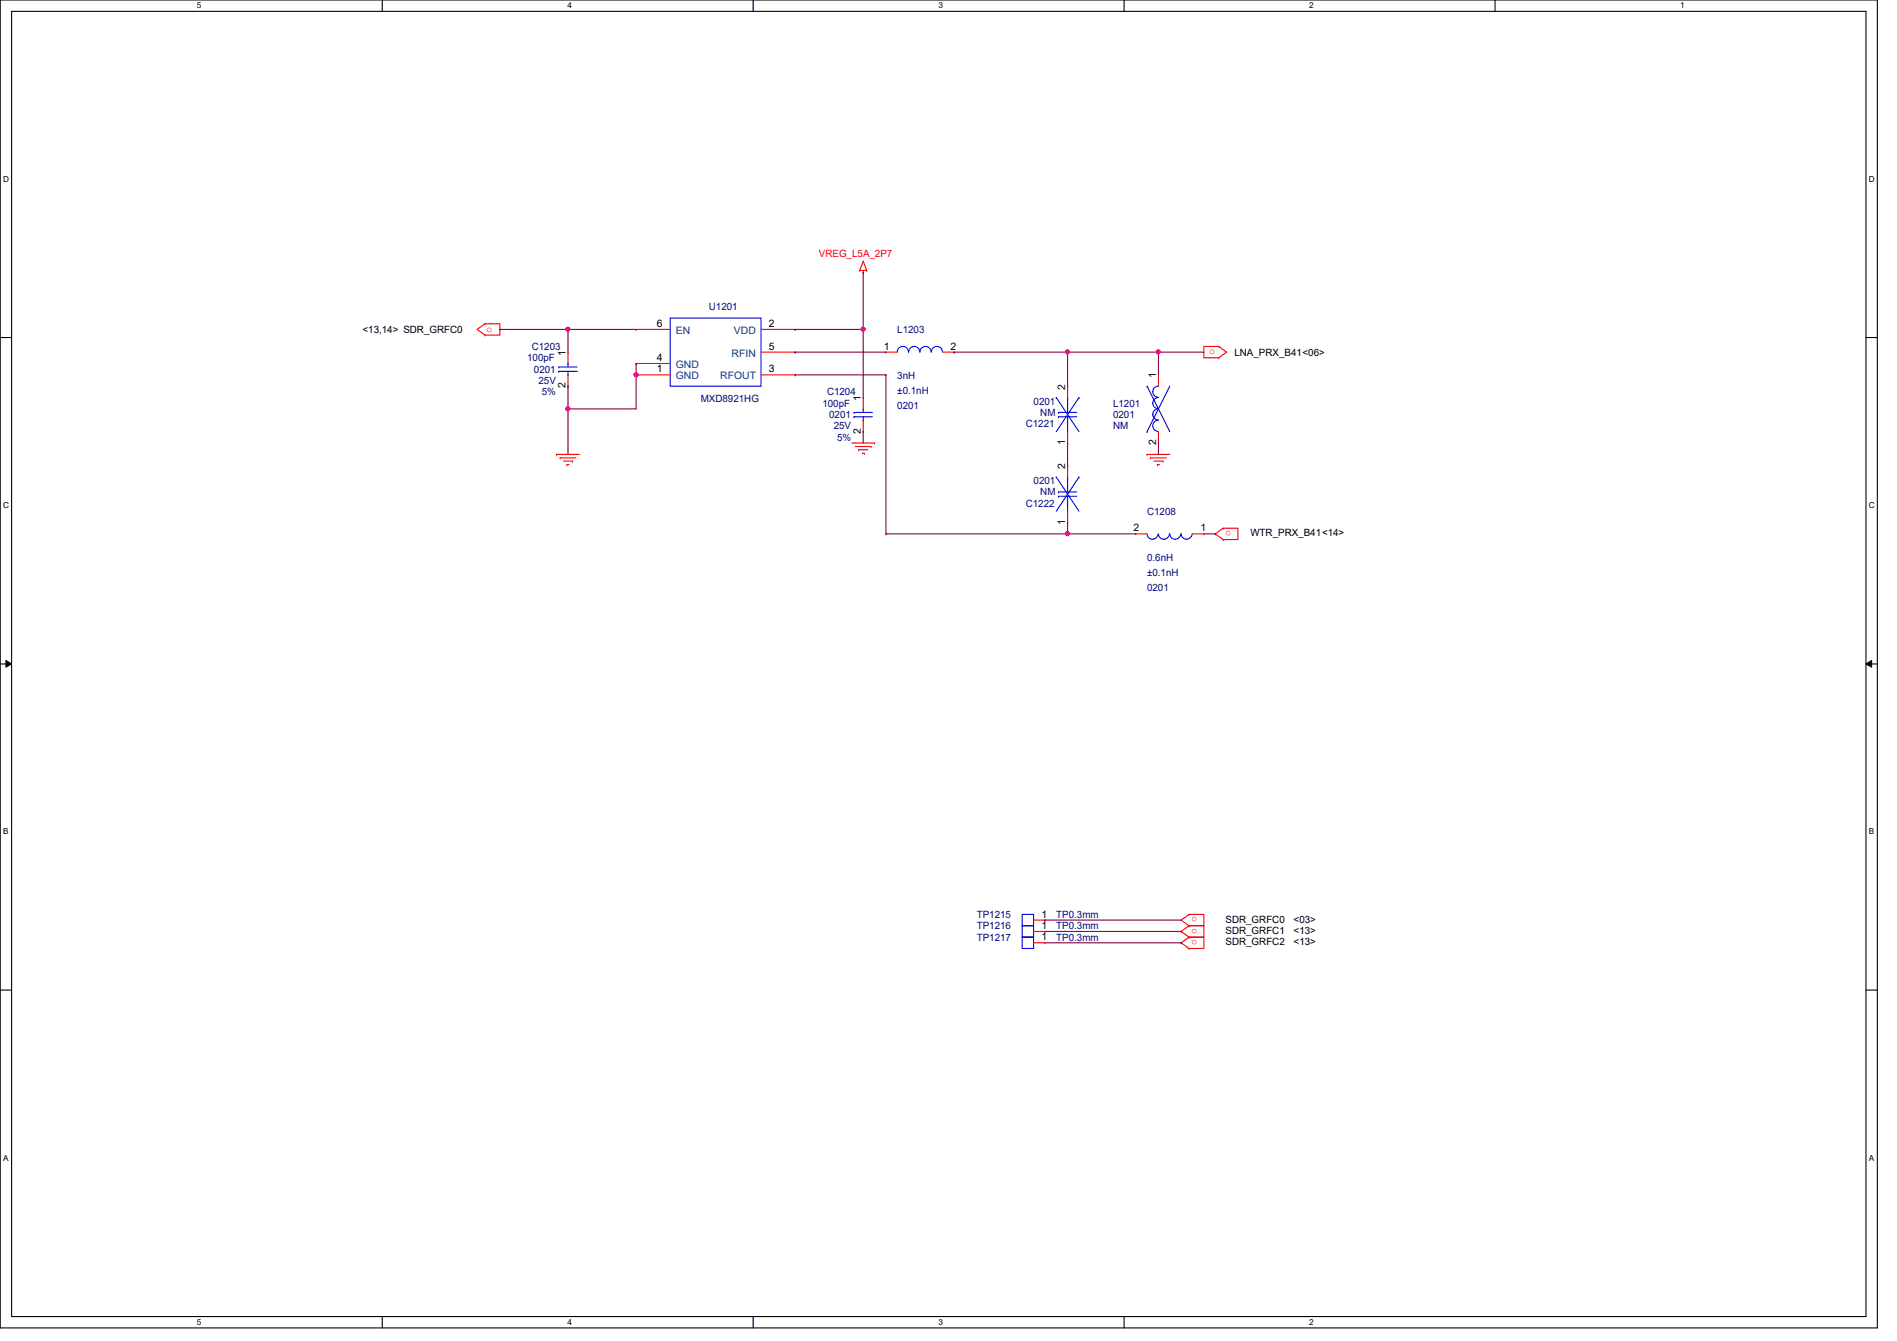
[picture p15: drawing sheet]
<svg xmlns="http://www.w3.org/2000/svg" width="297mm" height="210mm" viewBox="0 0 297 210" stroke-linecap="round" stroke-linejoin="round" font-family="sans-serif">
<defs><g id="words">
<g font-size="1.6" fill="#f00">
<text x="128.2" y="40.2">VREG_L5A_2P7</text>
<text x="76.2" y="51.9">o</text>
<text x="189.4" y="55.5">o</text>
<text x="192.8" y="83.1" transform="rotate(180 192.8 83.1)">o</text>
<text x="187.4" y="143.6" transform="rotate(180 187.4 143.6)">o</text>
<text x="187.4" y="145.4" transform="rotate(180 187.4 145.4)">o</text>
<text x="187.4" y="147.2" transform="rotate(180 187.4 147.2)">o</text>
</g>
<g font-size="1.6">
<text x="56.8" y="52.1">&lt;13,14&gt; SDR_GRFC0</text>
<text x="102.8" y="51.2">6</text>
<text x="120.4" y="51.2">2</text>
<text x="88.6" y="55.7" transform="rotate(-90 88.6 55.7)">1</text>
<text x="102.8" y="58.3">1</text>
<text x="102.8" y="56.5">4</text>
<text x="120.4" y="58.3">3</text>
<text x="120.4" y="54.7">5</text>
<text x="138.4" y="54.7">1</text>
<text x="148.8" y="54.7">2</text>
<text x="181" y="59.2" transform="rotate(-90 181 59.2)">1</text>
<text x="193.3" y="55.7">LNA_PRX_B41&lt;06&gt;</text>
<text x="88.6" y="60.8" transform="rotate(-90 88.6 60.8)">2</text>
<text x="134.8" y="62.8" transform="rotate(-90 134.8 62.8)">1</text>
<text x="166.8" y="61" transform="rotate(-90 166.8 61)">2</text>
<text x="134.8" y="67.9" transform="rotate(-90 134.8 67.9)">2</text>
<text x="166.8" y="69.7" transform="rotate(-90 166.8 69.7)">1</text>
<text x="181" y="69.7" transform="rotate(-90 181 69.7)">2</text>
<text x="166.8" y="73.4" transform="rotate(-90 166.8 73.4)">2</text>
<text x="166.8" y="82.1" transform="rotate(-90 166.8 82.1)">1</text>
<text x="177.5" y="83.2">2</text>
<text x="188" y="83.2">1</text>
<text x="195.8" y="83.9">WTR_PRX_B41&lt;14&gt;</text>
<text x="163.1" y="143.6">1</text>
<text x="163.1" y="145.4">1</text>
<text x="163.1" y="147.2">1</text>
<text x="191.9" y="144.4">SDR_GRFC0</text>
<text x="191.9" y="146.2">SDR_GRFC1</text>
<text x="191.9" y="148">SDR_GRFC2</text>
<text x="202.6" y="144.4">&lt;03&gt;</text>
<text x="202.6" y="146.2">&lt;13&gt;</text>
<text x="202.6" y="148">&lt;13&gt;</text>
</g>
<g font-size="1.6" fill="#004080">
<text x="105.8" y="52.3">EN</text>
<text x="114.9" y="52.3">VDD</text>
<text x="105.8" y="59.4">GND</text>
<text x="105.8" y="57.6">GND</text>
<text x="112.8" y="59.4">RFOUT</text>
<text x="114.6" y="55.8">RFIN</text>
</g>
<g font-size="1.6" fill="#000080">
<text x="111" y="48.6">U1201</text>
<text x="140.5" y="52.1">L1203</text>
<text x="82.5" y="56.6">100pF</text>
<text x="83.3" y="54.8">C1203</text>
<text x="83.6" y="58.3">0201</text>
<text x="140.5" y="59.4">3nH</text>
<text x="84.3" y="60.1">25V</text>
<text x="84.8" y="61.9">5%</text>
<text x="109.7" y="62.9">MXD8921HG</text>
<text x="128.8" y="63.7">100pF</text>
<text x="129.5" y="61.9">C1204</text>
<text x="129.8" y="65.4">0201</text>
<text x="140.5" y="61.7">±0.1nH</text>
<text x="140.5" y="64">0201</text>
<text x="161.8" y="63.3">0201</text>
<text x="162.9" y="65.1">NM</text>
<text x="174.3" y="63.7">L1201</text>
<text x="174.3" y="65.4">0201</text>
<text x="130.6" y="67.2">25V</text>
<text x="131.1" y="69">5%</text>
<text x="160.6" y="66.9">C1221</text>
<text x="174.3" y="67.2">NM</text>
<text x="161.8" y="75.8">0201</text>
<text x="162.9" y="77.6">NM</text>
<text x="160.6" y="79.3">C1222</text>
<text x="179.6" y="80.6">C1208</text>
<text x="179.6" y="87.8">0.6nH</text>
<text x="179.6" y="90.2">±0.1nH</text>
<text x="179.6" y="92.5">0201</text>
<text x="152.9" y="143.7">TP1215</text>
<text x="165.4" y="143.7">TP0.3mm</text>
<text x="152.9" y="145.5">TP1216</text>
<text x="152.9" y="147.2">TP1217</text>
<text x="165.4" y="145.5">TP0.3mm</text>
<text x="165.4" y="147.2">TP0.3mm</text>
</g>
<g font-size="1.3">
<text x="30.8" y="1.3">5</text>
<text x="88.9" y="1.3">4</text>
<text x="146.9" y="1.3">3</text>
<text x="205" y="1.3">2</text>
<text x="263.1" y="1.3">1</text>
<text x=".5" y="28.4">D</text>
<text x="292.6" y="28.4">D</text>
<text x=".5" y="79.5">C</text>
<text x="292.6" y="79.5">C</text>
<text x=".5" y="130.6">B</text>
<text x="292.6" y="130.6">B</text>
<text x=".5" y="181.7">A</text>
<text x="292.6" y="181.7">A</text>
<text x="30.8" y="207.4">5</text>
<text x="88.9" y="207.4">4</text>
<text x="146.9" y="207.4">3</text>
<text x="205" y="207.4">2</text>
</g>
</g></defs>
<path d="M0 0h294v207.9h-294zM1.8 1.8h290.4v204.3h-290.4z" fill="none" stroke="#000" stroke-width=".17"/>
<g fill="#fff">
<path d="M30.8 .2h.7v1.4h-.7z"/>
<path d="M30.8 206.2h.7v1.4h-.7z"/>
</g>
<path d="M59.9 0v1.8M59.9 206.1v1.8" fill="none" stroke="#000" stroke-width=".17"/>
<g fill="#fff">
<path d="M88.9 .2h.6v1.4h-.6z"/>
<path d="M88.9 206.2h.6v1.4h-.6z"/>
</g>
<path d="M117.9 0v1.8M117.9 206.1v1.8" fill="none" stroke="#000" stroke-width=".17"/>
<g fill="#fff">
<path d="M146.9 .2h.7v1.4h-.7z"/>
<path d="M146.9 206.2h.7v1.4h-.7z"/>
</g>
<path d="M176 0v1.8M176 206.1v1.8" fill="none" stroke="#000" stroke-width=".17"/>
<g fill="#fff">
<path d="M205 .2h.7v1.4h-.7z"/>
<path d="M205 206.2h.7v1.4h-.7z"/>
</g>
<path d="M234.1 0v1.8" fill="none" stroke="#000" stroke-width=".17"/>
<g fill="#fff">
<path d="M263.1 .2h.7v1.4h-.7z"/>
<path d="M.5 27.3h.9v1.4h-.9z"/>
<path d="M292.6 27.3h.9v1.4h-.9z"/>
<path d="M.5 78.4h.9v1.4h-.9z"/>
<path d="M292.6 78.4h.9v1.4h-.9z"/>
</g>
<path d="M0 52.8h1.8M292.2 52.8h1.8" fill="none" stroke="#000" stroke-width=".17"/>
<g fill="#fff">
<path d="M.5 129.5h.8v1.4h-.8z"/>
<path d="M292.6 129.5h.9v1.4h-.9z"/>
</g>
<path d="M0 103.9h1.8M292.2 103.9h1.8" fill="none" stroke="#000" stroke-width=".17"/>
<path d="M.9 103.4l.9 .5-.9 .5zM292.2 103.9l.9-.5v1z" fill="#000"/>
<path d="M.9 103.4l.9 .5-.9 .5zM292.2 103.9l.9-.5v1z" fill="none" stroke="#000" stroke-width=".16"/>
<g fill="#fff">
<path d="M.5 180.5h.8v1.4h-.8z"/>
<path d="M292.6 180.5h.9v1.4h-.9z"/>
</g>
<path d="M0 155h1.8M292.2 155h1.8" fill="none" stroke="#000" stroke-width=".17"/>
<g fill="none" stroke="#f00" stroke-width=".17">
<path d="M75.9 50.7h.1M75.9 52.5h.1M75.9 50.7h2.4v1.8h-2.4M75.9 50.7l-1.2 .9 1.2 .9M88.9 55.1h.1M88.9 55.1v1.8M88.9 58.7v1.8M99.6 58.7h.1M99.6 56.9h.1M99.6 51.6h.1M99.6 58.7h5.3M99.6 51.6h5.3"/>
<path d="M99.6 56.9h5.3M119.2 55.1h5.3M119.2 58.7h5.3M119.2 51.6h5.3M124.5 51.6h.1M124.5 58.7h.1M124.5 55.1h.1M134.6 42.3h.1M134.6 42.3h1.1M135.2 42.7h.1M135.2 40.9h.1M135.2 42.3v.4"/>
<path d="M135.2 40.9l.5 1.4M135.2 40.9l-.6 1.4M135.7 42.3h.1M138.7 55.1h.1M138.7 55.1h1.8M147.6 55.1h1.8M149.4 55.1h.1M181.4 58.7h.1M181.4 58.7v1.8M190.8 54.2h.1M190.8 56h.1M190.8 54.2h-2.3v1.8h2.3"/>
<path d="M190.8 54.2l1.3 .9-1.3 .9M87.2 71.1h.1M87.2 71.1h3.5M87.7 71.7h.1M87.7 71.7h2.5M88.2 72.2h1.5M88.8 72.7h.1M88.8 72.7h.3M88.9 60.5h.1M89.7 72.2h.1M133.4 69.3h3.5M133.9 69.9h2.5"/>
<path d="M134.4 70.4h.1M134.4 70.4h1.5M135 71h.3M135.2 62.2h.1M135.2 67.6h.1M135.2 62.2v1.8M135.2 65.8v1.8M135.3 71h.1M136.4 69.9h.1M136.9 69.3h.1M167.2 69.3h.1M167.2 60.5h.1"/>
<path d="M167.2 72.9h.1M167.2 60.5v1.7M167.2 67.6v1.7M167.2 72.9v1.8M179.6 71.1h.1M179.6 71.1h3.6M180.2 71.7h.1M180.2 71.7h2.4M180.7 72.2h1.4M181.2 72.7h.1M181.2 72.7h.4M181.4 69.3h.1"/>
<path d="M181.4 67.6v1.7M182.1 72.2h.1M167.2 81.8h.1M167.2 80v1.8M177.8 83.6h.1M177.8 83.6h1.8M186.7 83.6h1.8M188.5 83.6h.1M191.5 84.5h.1M191.5 82.7h.1M191.5 82.7h2.3v1.8h-2.3M191.5 82.7l-1.2 .9 1.2 .9"/>
<path d="M161.8 145.8h1.8M161.8 147.6h1.8M161.8 144h1.8M163.6 145.8h.1M163.6 147.6h.1M163.6 144h.1M186.2 144.9h.1M186.2 143.1h.1M186.2 143.1h2.3v1.8h-2.3M186.2 146.7h.1M186.2 144.9h2.3v1.8h-2.3M186.2 148.5h.1"/>
<path d="M186.2 146.7h2.3v1.8h-2.3M186.2 143.1l-1.2 .9 1.2 .9M186.2 144.9l-1.2 .9 1.2 .9M186.2 146.7l-1.2 .9 1.2 .9"/>
</g>
<g fill="none" stroke="#00f" stroke-width=".17">
<path d="M87.5 57.4h.1M87.5 58.1h.1M87.5 57.4h2.9M87.5 58.1h2.9M88.9 56.9h.1M88.9 58.7h.1M88.9 56.9v.5M88.9 58.1v.6M104.9 49.8h14.3v10.7h-14.3zM140.5 55.1a.87 .87 0 0 1 .9-.9 .87 .87 0 0 1 .8 .9M142.3 55.1a.87 .87 0 0 1 .8-.9 .87 .87 0 0 1 .9 .9M144.1 55.1a.87 .87 0 0 1 .8-.9 .87 .87 0 0 1 .9 .9"/>
<path d="M145.8 55.1a.87 .87 0 0 1 .9-.9 .87 .87 0 0 1 .9 .9M133.7 64.6h.1M133.7 65.2h.1M133.7 65.2h2.9M133.7 64.6h2.9M135.2 64h.1M135.2 65.8h.1M135.2 64v.6M135.2 65.2v.6M165.4 62.2h.1M165.4 74.7h.1M165.4 62.2l3.5 5.4"/>
<path d="M165.4 74.7l3.5 5.3M165.7 65.2h.1M165.7 64.6h.1M165.7 77.7h.1M165.7 77h.1M165.7 65.2h2.9M165.7 64.6h2.9M165.7 77.7h2.9M165.7 77h2.9M167.2 67.6h.1M167.2 62.2h.1M167.2 74.7h.1"/>
<path d="M167.2 62.2v2.4M167.2 65.2v2.4M167.2 74.7v2.3M167.2 77.7v2.3M168.9 62.2h.1M168.9 74.7h.1M168.9 62.2l-3.5 5.4M168.9 74.7l-3.5 5.3M179.6 60.5h.1M179.6 67.6h.1M179.6 60.5l3.6 7.1M181.4 60.5a.87 .87 0 0 0-.9 .8 .87 .87 0 0 0 .9 .9"/>
<path d="M181.4 62.2a.87 .87 0 0 0-.9 .9 .87 .87 0 0 0 .9 .9M181.4 64a.87 .87 0 0 0-.9 .9 .87 .87 0 0 0 .9 .8M181.4 65.8a.87 .87 0 0 0-.9 .9 .87 .87 0 0 0 .9 .8M183.2 60.5l-3.6 7.1M167.2 80h.1M179.6 83.6a.87 .87 0 0 0 .9 .8 .87 .87 0 0 0 .9-.8M181.4 83.6a.87 .87 0 0 0 .9 .8 .87 .87 0 0 0 .8-.8M183.2 83.6a.87 .87 0 0 0 .8 .8 .87 .87 0 0 0 .9-.8M185 83.6a.87 .87 0 0 0 .8 .8 .87 .87 0 0 0 .9-.8M160.1 144.9h1.7v1.8h-1.7zM160.1 146.7h1.7v1.8h-1.7zM160.1 143.1h1.7v1.8h-1.7z"/>
</g>
<path d="M78.3 51.6h.1M78.3 51.6h10.6M88.9 51.6h.1M88.9 51.6v3.5M135.2 42.7h.1M135.2 42.7v8.9" fill="none" stroke="#800040" stroke-width=".17"/>
<circle cx="88.9" cy="51.5" r=".32" fill="#f0f"/>
<circle cx="88.9" cy="51.5" r=".32" fill="none" stroke="#f0f" stroke-width=".17"/>
<path d="M88.9 51.6h.1M88.9 51.6h10.7M124.5 51.6h.1M124.5 51.6h10.7M135.2 51.6h.1M135.2 51.6v10.6" fill="none" stroke="#800040" stroke-width=".17"/>
<circle cx="135.1" cy="51.5" r=".32" fill="#f0f"/>
<circle cx="135.1" cy="51.5" r=".32" fill="none" stroke="#f0f" stroke-width=".17"/>
<path d="M124.5 55.1h.1M124.5 55.1h14.2M149.4 55.1h.1M149.4 55.1h17.8" fill="none" stroke="#800040" stroke-width=".17"/>
<circle cx="167.1" cy="55.1" r=".32" fill="#f0f"/>
<circle cx="167.1" cy="55.1" r=".32" fill="none" stroke="#f0f" stroke-width=".17"/>
<path d="M167.2 55.1h.1M167.2 55.1v5.4M167.2 55.1h21.3M181.4 55.1h.1" fill="none" stroke="#800040" stroke-width=".17"/>
<circle cx="181.4" cy="55.1" r=".32" fill="#f0f"/>
<circle cx="181.4" cy="55.1" r=".32" fill="none" stroke="#f0f" stroke-width=".17"/>
<path d="M99.6 56.9h.1M99.6 56.9v1.8M181.4 55.1h.1M181.4 55.1v3.6" fill="none" stroke="#800040" stroke-width=".17"/>
<circle cx="99.6" cy="58.6" r=".32" fill="#f0f"/>
<circle cx="99.6" cy="58.6" r=".32" fill="none" stroke="#f0f" stroke-width=".17"/>
<path d="M99.6 58.7h.1M99.6 58.7v5.3h-10.7M124.5 58.7h.1M124.5 58.7h14.2M138.7 58.7h.1M138.7 58.7v24.9M88.9 60.5h.1M88.9 64h.1M88.9 60.5v3.5" fill="none" stroke="#800040" stroke-width=".17"/>
<circle cx="88.9" cy="64" r=".32" fill="#f0f"/>
<circle cx="88.9" cy="64" r=".32" fill="none" stroke="#f0f" stroke-width=".17"/>
<path d="M88.9 64h.1M88.9 64v7.1M135.2 67.6h.1M135.2 67.6v1.7M181.4 69.3h.1M181.4 69.3v1.8M138.7 83.6h.1M138.7 83.6h28.5" fill="none" stroke="#800040" stroke-width=".17"/>
<circle cx="167.1" cy="83.5" r=".32" fill="#f0f"/>
<circle cx="167.1" cy="83.5" r=".32" fill="none" stroke="#f0f" stroke-width=".17"/>
<g fill="none" stroke="#800040" stroke-width=".17">
<path d="M167.2 72.9h.1M167.2 69.3v3.6M167.2 83.6h.1M167.2 83.6h10.6M167.2 81.8v1.8M188.5 83.6h1.8M190.3 83.6h.1M163.6 144h.1M163.6 144h21.4M163.6 145.8h21.4M163.6 147.6h21.4M185 145.8h.1"/>
<path d="M185 147.6h.1"/>
</g>
<circle cx="88.9" cy="51.5" r=".32" fill="#f0f"/>
<circle cx="88.9" cy="51.5" r=".32" fill="none" stroke="#f0f" stroke-width=".17"/>
<circle cx="135.1" cy="51.5" r=".32" fill="#f0f"/>
<circle cx="135.1" cy="51.5" r=".32" fill="none" stroke="#f0f" stroke-width=".17"/>
<circle cx="167.1" cy="55.1" r=".32" fill="#f0f"/>
<circle cx="167.1" cy="55.1" r=".32" fill="none" stroke="#f0f" stroke-width=".17"/>
<circle cx="181.4" cy="55.1" r=".32" fill="#f0f"/>
<circle cx="181.4" cy="55.1" r=".32" fill="none" stroke="#f0f" stroke-width=".17"/>
<circle cx="99.6" cy="58.6" r=".32" fill="#f0f"/>
<circle cx="99.6" cy="58.6" r=".32" fill="none" stroke="#f0f" stroke-width=".17"/>
<circle cx="88.9" cy="64" r=".32" fill="#f0f"/>
<circle cx="88.9" cy="64" r=".32" fill="none" stroke="#f0f" stroke-width=".17"/>
<circle cx="167.1" cy="83.5" r=".32" fill="#f0f"/>
<circle cx="167.1" cy="83.5" r=".32" fill="none" stroke="#f0f" stroke-width=".17"/>
<use href="#words"/>
</svg>
